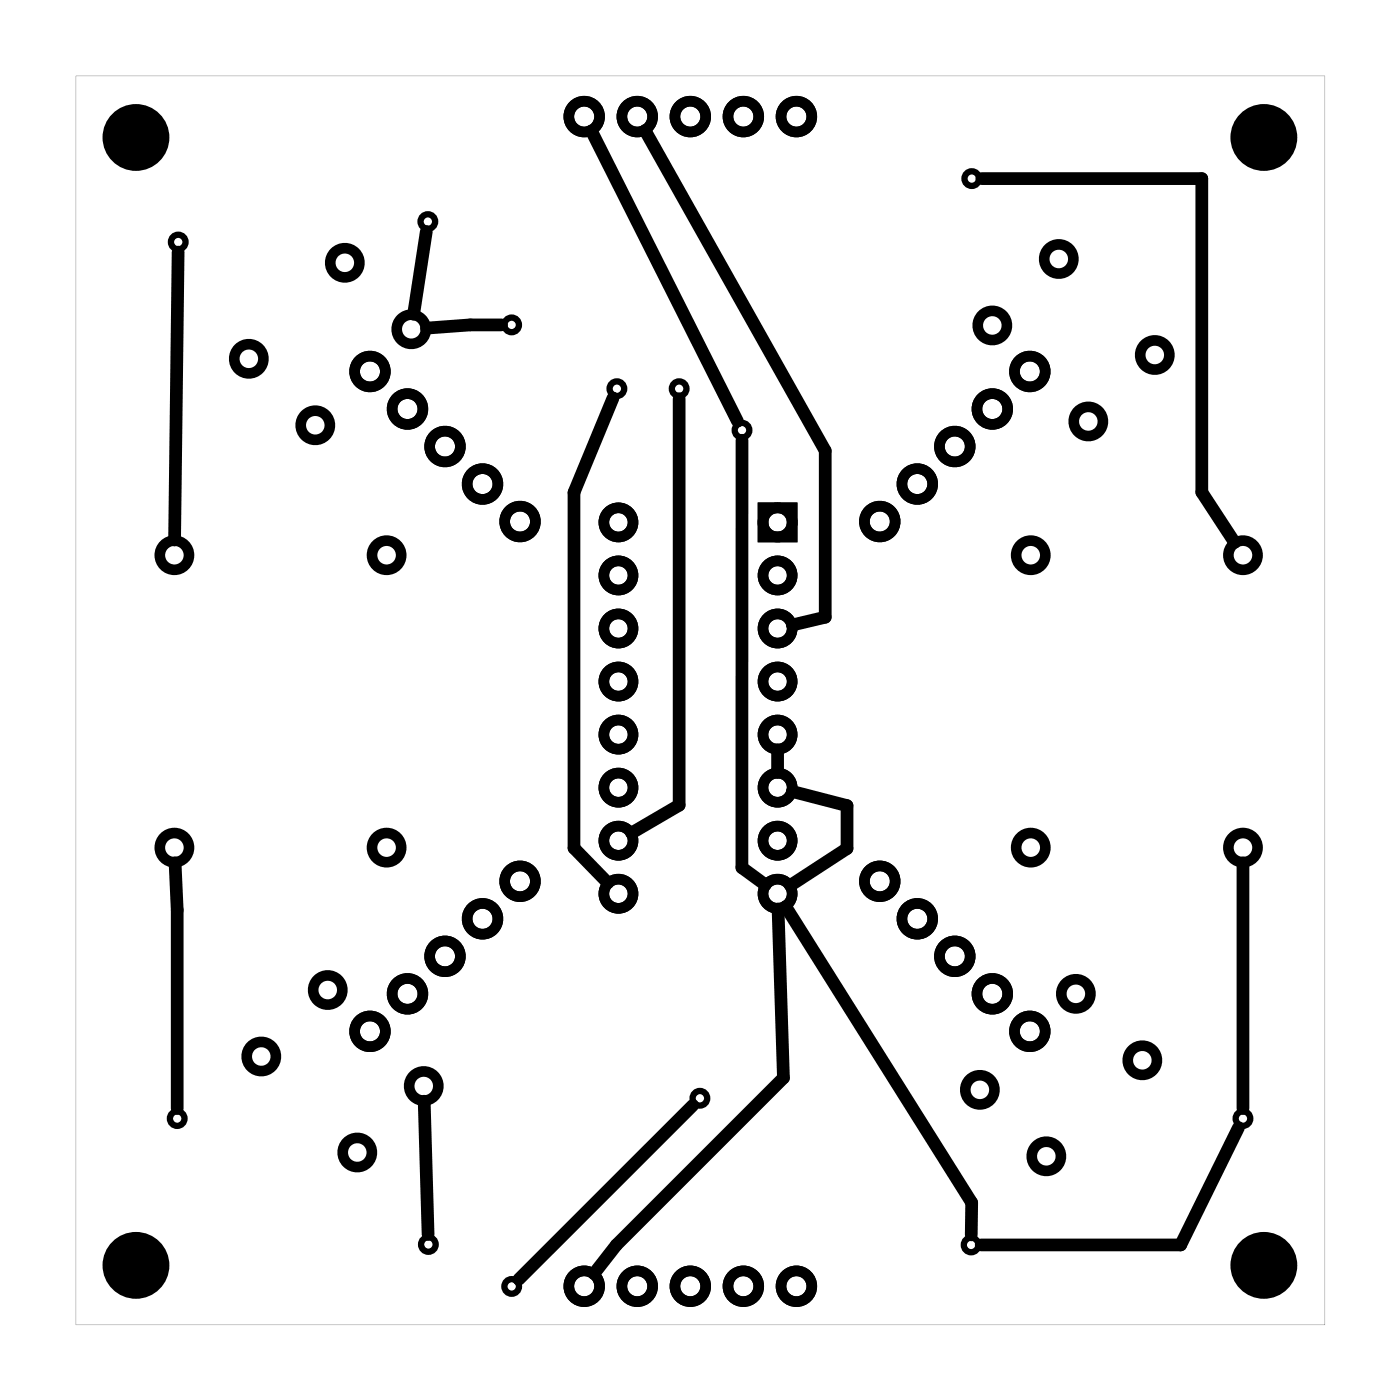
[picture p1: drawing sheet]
<svg xmlns="http://www.w3.org/2000/svg" width="67mm" height="67mm" viewBox="0 0 67 67" stroke-linecap="round" stroke-linejoin="round" font-family="sans-serif">
<path d="M3.6 3.6h59.8v59.8h-59.8zM3.6 3.6v59.8h59.8v-59.8z" fill="#000"/>
<g fill="none" stroke="#000" stroke-width=".51">
<path d="M36.5 24.3h1.4v1.4h-1.4z"/>
<circle cx="11.9" cy="17.2" r=".7"/>
<circle cx="16.5" cy="12.6" r=".7"/>
<circle cx="17.7" cy="17.8" r=".74"/>
<circle cx="19.5" cy="19.6" r=".74"/>
<circle cx="19.7" cy="15.8" r=".7"/>
<circle cx="28" cy="5.6" r=".74"/>
<circle cx="30.5" cy="5.6" r=".74"/>
<circle cx="33" cy="5.6" r=".74"/>
<circle cx="35.6" cy="5.6" r=".74"/>
<circle cx="38.1" cy="5.6" r=".74"/>
<circle cx="47.5" cy="19.6" r=".74"/>
<circle cx="47.5" cy="15.6" r=".7"/>
<circle cx="49.3" cy="17.8" r=".74"/>
<circle cx="50.7" cy="12.4" r=".7"/>
<circle cx="55.3" cy="17" r=".7"/>
<circle cx="8.3" cy="26.6" r=".7"/>
<circle cx="15.1" cy="20.4" r=".7"/>
<circle cx="18.5" cy="26.6" r=".7"/>
<circle cx="21.3" cy="21.4" r=".74"/>
<circle cx="23.1" cy="23.2" r=".74"/>
<circle cx="24.9" cy="25" r=".74"/>
<circle cx="29.6" cy="25" r=".7"/>
<circle cx="29.6" cy="35.2" r=".7"/>
<circle cx="29.6" cy="27.6" r=".7"/>
<circle cx="29.6" cy="30.1" r=".7"/>
<circle cx="29.6" cy="32.6" r=".7"/>
<circle cx="29.6" cy="37.7" r=".7"/>
<circle cx="37.2" cy="25" r=".7"/>
<circle cx="37.2" cy="35.2" r=".7"/>
<circle cx="37.2" cy="32.6" r=".7"/>
<circle cx="37.2" cy="30.1" r=".7"/>
<circle cx="37.2" cy="27.6" r=".7"/>
<circle cx="37.2" cy="37.7" r=".7"/>
<circle cx="42.1" cy="25" r=".74"/>
<circle cx="43.9" cy="23.2" r=".74"/>
<circle cx="45.7" cy="21.4" r=".74"/>
<circle cx="49.3" cy="26.6" r=".7"/>
<circle cx="52.1" cy="20.2" r=".7"/>
<circle cx="59.5" cy="26.6" r=".7"/>
<circle cx="8.3" cy="40.6" r=".7"/>
<circle cx="12.5" cy="50.6" r=".7"/>
<circle cx="15.7" cy="47.4" r=".7"/>
<circle cx="17.1" cy="55.2" r=".7"/>
<circle cx="17.7" cy="49.4" r=".74"/>
<circle cx="18.5" cy="40.6" r=".7"/>
<circle cx="19.5" cy="47.6" r=".74"/>
<circle cx="20.3" cy="52" r=".7"/>
<circle cx="21.3" cy="45.8" r=".74"/>
<circle cx="23.1" cy="44" r=".74"/>
<circle cx="24.9" cy="42.2" r=".74"/>
<circle cx="29.6" cy="40.3" r=".7"/>
<circle cx="29.6" cy="42.8" r=".7"/>
<circle cx="37.2" cy="40.3" r=".7"/>
<circle cx="37.2" cy="42.8" r=".7"/>
<circle cx="42.1" cy="42.2" r=".74"/>
<circle cx="43.9" cy="44" r=".74"/>
<circle cx="45.7" cy="45.8" r=".74"/>
<circle cx="46.9" cy="52.2" r=".7"/>
<circle cx="47.5" cy="47.6" r=".74"/>
<circle cx="49.3" cy="49.4" r=".74"/>
<circle cx="49.3" cy="40.6" r=".7"/>
<circle cx="50.1" cy="55.4" r=".7"/>
<circle cx="51.5" cy="47.6" r=".7"/>
<circle cx="54.7" cy="50.8" r=".7"/>
<circle cx="59.5" cy="40.6" r=".7"/>
<circle cx="28" cy="61.6" r=".74"/>
<circle cx="30.5" cy="61.6" r=".74"/>
<circle cx="33" cy="61.6" r=".74"/>
<circle cx="35.6" cy="61.6" r=".74"/>
<circle cx="38.1" cy="61.6" r=".74"/>
</g>
<g fill="#000">
<circle cx="6.5" cy="6.6" r="1.6"/>
<circle cx="60.5" cy="6.6" r="1.6"/>
<circle cx="6.5" cy="60.6" r="1.6"/>
<circle cx="60.5" cy="60.6" r="1.6"/>
</g>
<g fill="none" stroke="#000" stroke-width=".3">
<circle cx="8.5" cy="11.6" r=".35"/>
<circle cx="20.5" cy="10.6" r=".35"/>
<circle cx="24.5" cy="15.6" r=".35"/>
<circle cx="29.5" cy="18.6" r=".35"/>
<circle cx="32.5" cy="18.6" r=".35"/>
<circle cx="46.5" cy="8.6" r=".35"/>
<circle cx="35.5" cy="20.6" r=".35"/>
<circle cx="8.5" cy="53.6" r=".35"/>
<circle cx="20.5" cy="59.6" r=".35"/>
<circle cx="33.5" cy="52.6" r=".35"/>
<circle cx="46.5" cy="59.6" r=".35"/>
<circle cx="59.5" cy="53.6" r=".35"/>
<circle cx="24.5" cy="61.6" r=".35"/>
</g>
<g fill="none" stroke="#000" stroke-width=".61">
<path d="M8.5 12.1l-.1 13.8M20.4 11.1l-.6 3.9M24 15.6h-1.5l-2.1 .1M28.3 6.3l7 13.9M29.4 19.1l-1.9 4.5v17l1.6 1.7M30.9 6.2l8.6 15.4v8l-1.6 .3M32.5 19.1v19.5l-2.3 1.3M47 8.6h10.5v15l1.6 2.4M35.5 21.1v20.4l1.1 .9M37.2 35.9v1.1M37.9 37.9l2.7 .7v2l-2.8 1.8M8.4 41.3l.1 2.3v9.5"/>
<path d="M20.3 52.7l.2 6.4M33.2 52.9l-8.4 8.4M37.3 43.5l.2 8.1-8 8-1.1 1.4M37.6 43.4l8.9 14.2v1.5M59.3 54l-2.8 5.6h-9.5M59.5 41.3v11.8"/>
</g>
</svg>
